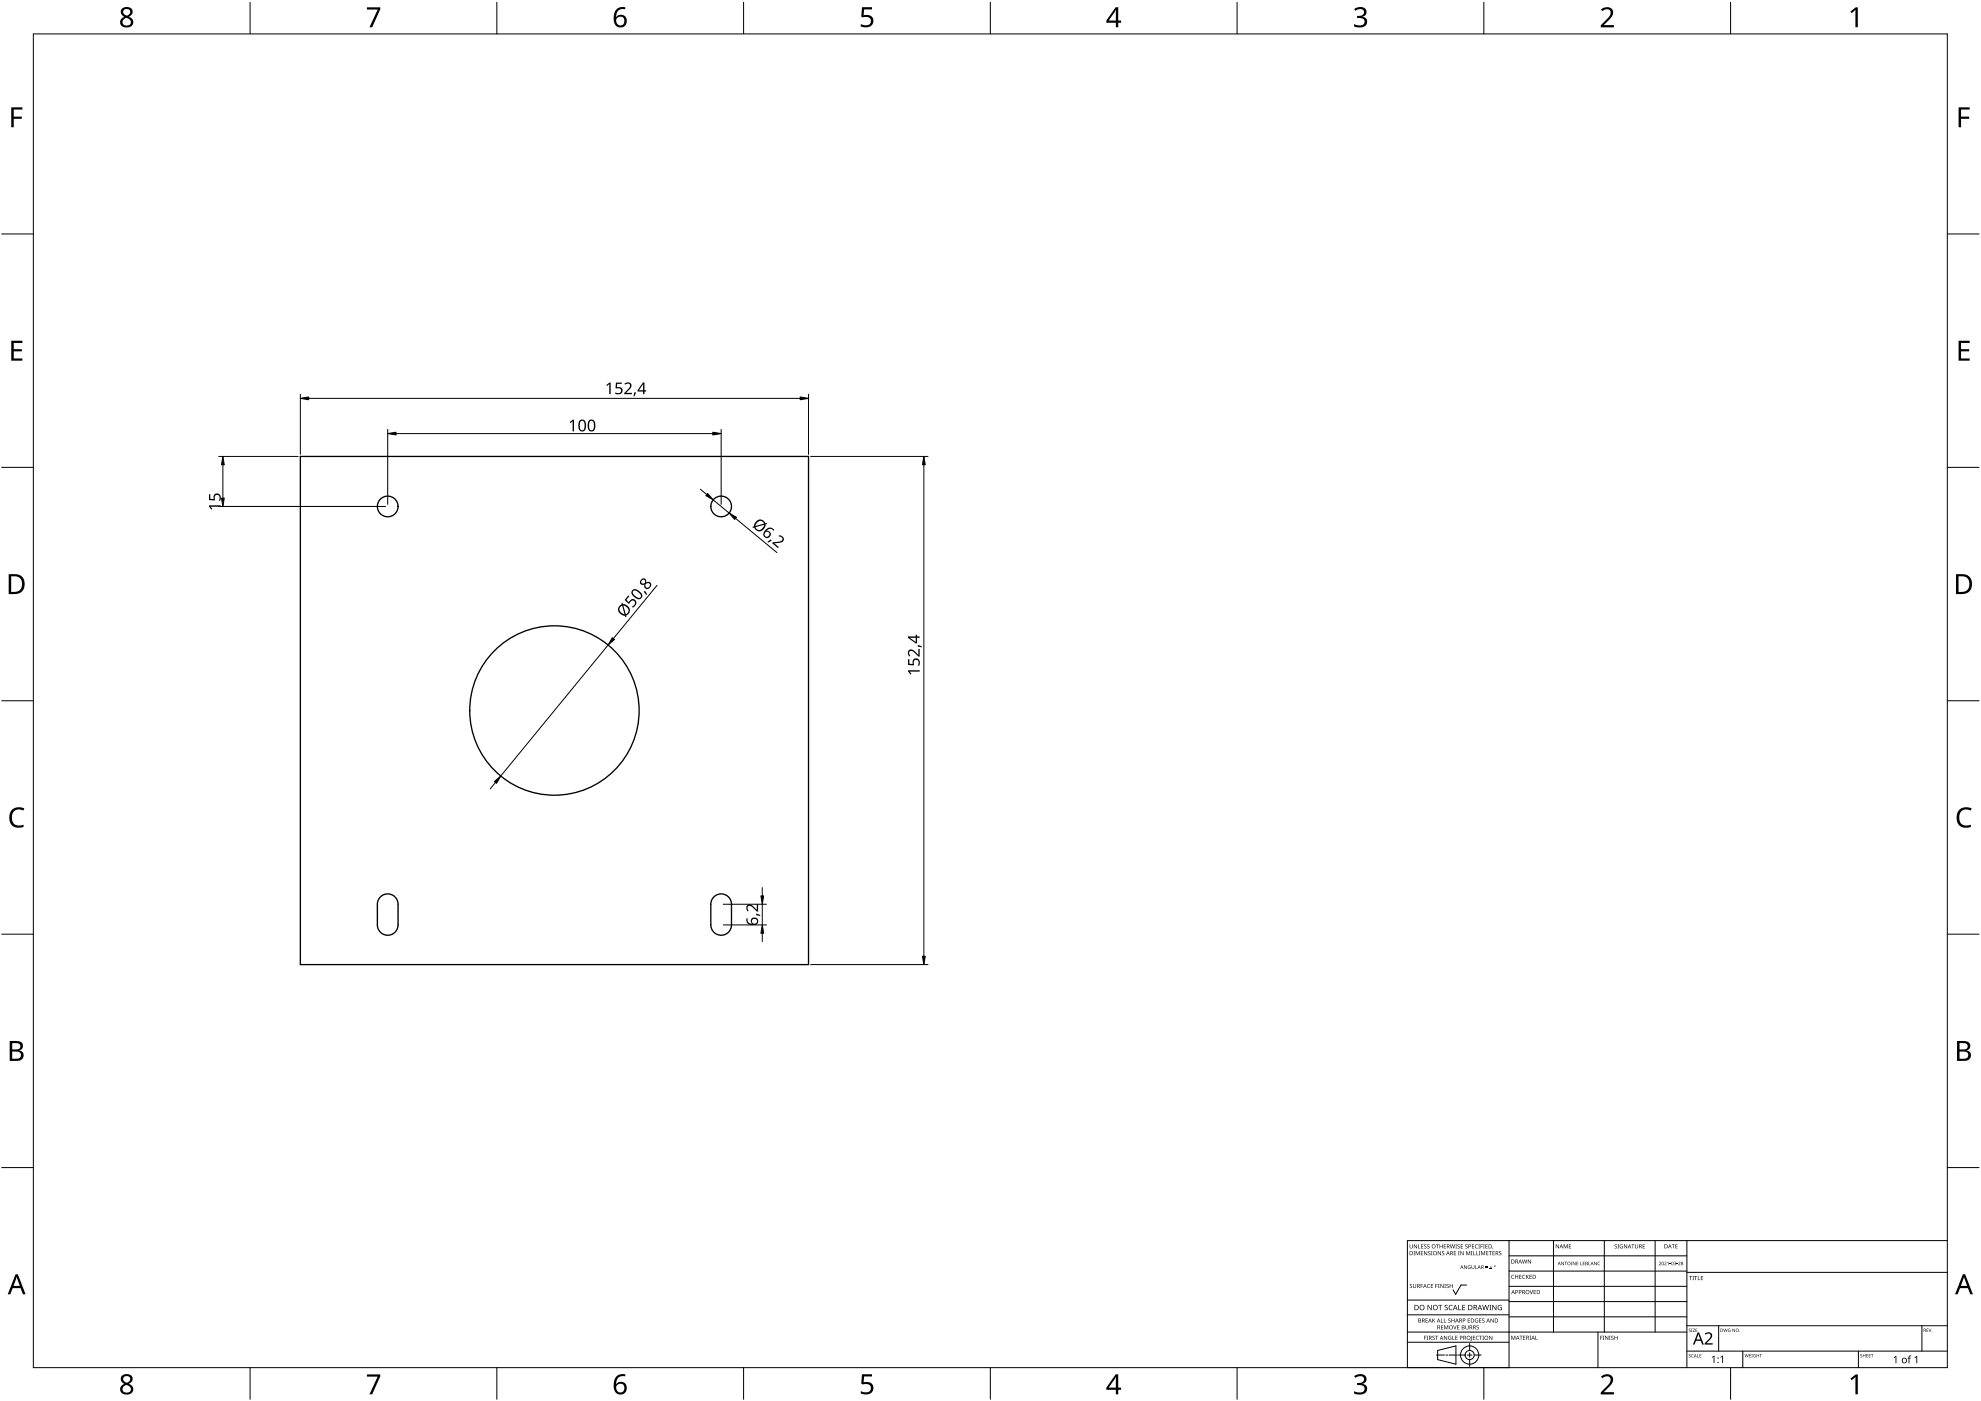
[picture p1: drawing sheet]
<svg xmlns="http://www.w3.org/2000/svg" width="594mm" height="420mm" viewBox="0 0 594 420" stroke-linecap="round" stroke-linejoin="round" font-family="sans-serif">
<g fill="none" stroke="#000" stroke-width=".4">
<path d="M90.1 136.9h152.4v152.4h-152.4zM114.3 268.8a3.1 3.1 0 0 1 3.3-.4 3.1 3.1 0 0 1 1.8 2.8v6.2a3.1 3.1 0 0 1-3.1 3.1 3.1 3.1 0 0 1-3.1-3.1v-6.2a3.1 3.1 0 0 1 1.1-2.4zM213.8 269.2a3.1 3.1 0 0 1 3.5-.9 3.1 3.1 0 0 1 2.1 2.9v6.2a3.1 3.1 0 0 1-3.1 3.1 3.1 3.1 0 0 1-3.1-3.1v-6.2v-.7z"/>
<circle cx="116.3" cy="151.9" r="3.1"/>
<circle cx="216.3" cy="151.9" r="3.1"/>
<circle cx="166.3" cy="213.1" r="25.4"/>
</g>
<g fill="none" stroke="#000" stroke-width=".3">
<path d="M452.5 372.1v38.1h-30.4v-38.1h161.9M452.5 376.6h53.4M465.9 372.1v27.4M481.1 372.1v27.4M496.4 372.1v27.4M505.9 372.1v38.1M422.1 399.5h83.8M422.1 394.3h30.4M422.1 389.9h30.4M439.8 385.4h-1.7l-1.6 2.8-.7-1.4M452.5 381.2h53.4M452.5 385.8h53.4"/>
<path d="M452.5 390.3h53.4M452.5 394.9h53.4M479.2 399.5v10.7M505.9 397.6h78.1M505.9 381.6h78.1M515.4 397.6v7.6M576.4 397.6v7.6M422.1 402.5h30.4M430.8 406.4h2.4M431.1 405l5.5-1.4v5.5l-5.5-1.4zM433.6 406.4h.5M434.6 406.4h2.4"/>
<path d="M437.3 406.4h2.1M440 406.4h1.4M440.7 402.9v2.1M440.7 405.7v1.4M440.7 407.7v2.1M442.1 406.4h2.1M505.9 405.2h78.1M522.6 405.2v5M557.3 405.2v5"/>
<circle cx="440.7" cy="406.4" r="1.37"/>
<circle cx="440.7" cy="406.4" r="2.74"/>
</g>
<g fill="#000">
<path d="M422.7 373.2h.2v.8a.32 .32 0 0 0 .3 .3 .32 .32 0 0 0 .3-.3v-.8l.2 .8a.47 .47 0 0 1-.5 .4 .47 .47 0 0 1-.5-.4zM423.9 375.2h.4v1.2h-.4zM424 373.2l.8 1 .2-1v1.2l-.9-1-.1 1zM424.5 375.2h.3l.3 1 .4-1h.3v1.2l-.2-1-.5 1-.4-1-.2 1zM425.3 373.2h.1v1.1l.6 .1h-.7zM426.1 375.2h.7l-.6 .2v.3h.5l-.5 .2v.4l.6 .1h-.7zM426.2 373.2h.7l-.6 .1v.4h.5l-.5 .1v.5l.6 .1h-.7zM427.1 373.3l.4-.1 .2 .2a.3 .3 0 0 0-.4-.1 .3 .3 0 0 0-.1 .4 .3 .3 0 0 0 .4 .1 .38 .38 0 0 1 0 .6 .38 .38 0 0 1-.6-.2 .29 .29 0 0 0 .5 .1 .29 .29 0 0 0 0-.4l-.4-.3zM427 375.2l.9 1 .1-1v1.2l-.8-1-.2 1zM428.1 373.3l.4-.1 .2 .2a.3 .3 0 0 0-.4-.1 .3 .3 0 0 0-.1 .4 .3 .3 0 0 0 .4 .1 .38 .38 0 0 1 0 .6 .38 .38 0 0 1-.6-.2 .29 .29 0 0 0 .4 .1 .29 .29 0 0 0 .1-.4l-.5-.3zM428.3 375.3l.4-.1 .2 .2a.3 .3 0 0 0-.4-.1 .3 .3 0 0 0 0 .4 .3 .3 0 0 0 .4 .1 .38 .38 0 0 1-.1 .6 .38 .38 0 0 1-.5-.2 .29 .29 0 0 0 .4 .2 .29 .29 0 0 0 0-.5l-.4-.2zM429.2 375.2h.4v1.2h-.4z"/>
<path d="M430.6 373.2h.9l-.4 .1v1.1h-.1v-1.1zM431.2 375.2l.8 1 .1-1v1.2l-.8-1-.1 1zM431.7 373.2l.2 .5h.6l.1-.5v1.2l-.1-.6h-.6l-.2 .6zM432.5 375.3l.4-.1 .2 .2a.3 .3 0 0 0-.4-.1 .3 .3 0 0 0-.1 .4 .3 .3 0 0 0 .4 .1 .38 .38 0 0 1 0 .6 .38 .38 0 0 1-.6-.2 .29 .29 0 0 0 .4 .2 .29 .29 0 0 0 .1-.5l-.5-.2zM433 373.2h.6l-.5 .1v.4h.5l-.5 .1v.5l.5 .1h-.6zM434.8 373.2l.4 1 .3-1 .5 1 .4-1-.4 1.2-.4-1-.5 1zM436 375.2h.7l-.6 .2v.3h.5l-.5 .2v.4l.6 .1h-.7zM436.5 373.2h.4v1.2h-.4zM437.3 375.2h.4v1.2h-.4zM437.1 373.3l.4-.1 .2 .2a.3 .3 0 0 0-.4-.1 .3 .3 0 0 0 0 .4 .3 .3 0 0 0 .4 .1 .38 .38 0 0 1-.1 .6 .38 .38 0 0 1-.5-.2 .29 .29 0 0 0 .4 .1 .29 .29 0 0 0 0-.4l-.4-.3zM438.1 373.2h.6l-.5 .1v.4h.5l-.5 .1v.5l.5 .1h-.6zM437.9 375.2l.9 1 .1-1v1.2l-.8-1-.2 1z"/>
<path d="M439.4 373.3l.5-.1 .2 .2a.3 .3 0 0 0-.4-.1 .3 .3 0 0 0-.1 .4 .3 .3 0 0 0 .4 .1 .38 .38 0 0 1 0 .6 .38 .38 0 0 1-.6-.2 .29 .29 0 0 0 .4 .1 .29 .29 0 0 0 0-.4l-.4-.3zM439.7 375.2h.2l.4 1 .4-1h.2v1.2l-.1-1-.6 1-.4-1-.1 1zM440.3 379.6l.7-.1-.5 .1-.2 .4 .4 .5 .2-.1v-.3l-.2-.1h.3v.5l-.8-.1zM441.1 375.2h.5v1.2h-.5zM441.8 375.2h.2v1.1l.5 .1h-.7zM441.4 373.2h.7l-.5 .1v.4h.5l-.5 .1v.5l.5 .1h-.7zM441.3 379.5l.1 .7a.28 .28 0 0 0 .3 .3 .28 .28 0 0 0 .3-.3v-.7l.1 .7a.42 .42 0 0 1-.4 .4 .42 .42 0 0 1-.4-.4zM442.7 375.2h.1v1.1l.6 .1h-.7zM442.5 373.3l.4-.1 .3 .2a.49 .49 0 0 0-.7 .4 .49 .49 0 0 0 .7 .4 .57 .57 0 0 1-.9-.1 .57 .57 0 0 1 .2-.8zM443.3 373.2h.5v1.2h-.5zM443.5 375.2h.4v1.2h-.4zM444 373.2h.7l-.5 .1v.4h.5l-.5 .2v.5h-.2z"/>
<path d="M444.2 375.2h.2l.4 1 .3-1h.3v1.2h-.2v-1l-.5 1-.4-1-.1 1zM444.8 373.2h.4v1.2h-.4zM445.5 379.8l.7 .1zM445.5 373.2h.6l-.5 .1v.4h.5l-.5 .1v.5l.5 .1h-.6zM445.7 375.2h.7l-.5 .2v.3h.4l-.4 .2v.4l.5 .1h-.7zM446.5 375.2h.9l-.4 .2v1h-.1v-1zM447.1 379.6l.1 .4h.3l-.3 .1v.3l-.1-.3h-.3l.3-.1zM447.6 374.2h.2l-.2 .4zM447.6 375.2h.7l-.6 .2v.3h.5l-.5 .2v.4l.6 .1h-.7zM449.6 375.3l.4-.1 .2 .2a.3 .3 0 0 0-.4-.1 .3 .3 0 0 0-.1 .4 .3 .3 0 0 0 .4 .1 .38 .38 0 0 1 0 .6 .38 .38 0 0 1-.6-.2 .29 .29 0 0 0 .5 .2 .29 .29 0 0 0 0-.5l-.4-.2zM456.5 377.7l.4 1.1 .2-1.1 .5 1.1 .4-1.1-.3 1.2-.5-1-.4 1zM458.2 377.7l.8 1 .1-1v1.2l-.8-1-.1 1z"/>
<path d="M466.6 373.2l.8 1 .1-1v1.2l-.8-1-.1 1zM468.2 378.4l.7 .9 .1-.9v1l-.7-.8-.1 .8zM468.9 373.2h.3l.3 1 .4-1h.2v1.2l-.1-1.1-.5 1.1-.4-1.1-.2 1.1zM469.1 378.4h.8l-.3 .1v.9l-.1-.9zM470.5 373.2h.7l-.6 .1v.4h.5l-.5 .1v.4l.6 .2h-.7zM471.1 378.4h.4v1h-.4zM471.7 378.4l.7 .9 .1-.9v1l-.7-.8-.1 .8zM472.8 378.4h.5l-.4 .1v.3h.4l-.4 .1v.4l.4 .1h-.5zM473.9 378.4l.1 .9 .5 .1h-.6zM474.7 378.4h.5l-.4 .1v.3h.4l-.4 .1v.4l.4 .1h-.5zM476.4 378.4l.1 .9 .5 .1h-.6zM478.1 378.4l.6 .9 .2-.9v1l-.7-.8-.1 .8z"/>
<path d="M479.2 378.5h.5a.41 .41 0 0 0-.5 .5 .41 .41 0 0 0 .6 .3h-.6zM484.3 373.3l.4-.1 .2 .2a.3 .3 0 0 0-.4-.1 .3 .3 0 0 0-.1 .4 .3 .3 0 0 0 .4 .1 .38 .38 0 0 1 0 .6 .38 .38 0 0 1-.6-.2 .29 .29 0 0 0 .4 .1 .29 .29 0 0 0 0-.4l-.4-.3zM485.1 373.2h.4v1.2h-.4zM485.9 373.3l.8-.1-.6 .2-.2 .4 .1 .3 .3 .2 .3-.1v-.3l-.3-.2h.4v.6a.66 .66 0 0 1-.9-.1 .66 .66 0 0 1 .1-.9zM487 373.2l.8 1 .2-1v1.2l-.9-1-.1 1zM489.2 373.2h.9l-.3 .1v1.1h-.2v-1.1zM490.3 373.2h.2v.8a.32 .32 0 0 0 .3 .3 .32 .32 0 0 0 .3-.3v-.8l.2 .8a.47 .47 0 0 1-.5 .4 .47 .47 0 0 1-.5-.4zM492.6 373.2h.7l-.5 .1v.4h.5l-.5 .1v.5l.5 .1h-.7zM497.5 378.5a.37 .37 0 0 1 .6 0 .37 .37 0 0 1-.3 .6l-.2 .2 .5 .1h-.6l.2-.3a.28 .28 0 0 0 .3-.4 .28 .28 0 0 0-.5-.1zM499.1 378.5a.37 .37 0 0 1 .6 0 .37 .37 0 0 1-.2 .6l-.2 .2 .5 .1h-.7l.3-.3a.28 .28 0 0 0 .2-.4 .28 .28 0 0 0-.4-.1zM500 378.6l.4-.2v1l-.2-.9zM500.7 379l.4 .1z"/>
<path d="M501.3 373.2h.9l-.3 .1v1.1h-.2v-1.1zM502 378.5a.32 .32 0 0 1 .5-.1 .32 .32 0 0 1-.1 .5 .33 .33 0 0 1 .1 .6 .33 .33 0 0 1-.5-.2 .26 .26 0 0 0 .4 .1 .26 .26 0 0 0-.1-.4l-.1-.2h.2l.1-.2zM502.8 379l.4 .1zM502.4 373.2h.7l-.5 .1v.4h.5l-.5 .1v.4l.5 .2h-.7zM503.3 378.5a.37 .37 0 0 1 .6 0 .37 .37 0 0 1-.2 .6l-.3 .2 .6 .1h-.7l.2-.3a.28 .28 0 0 0 .3-.4 .28 .28 0 0 0-.4-.1zM422.8 385.2l.4-.2 .2 .2a.3 .3 0 0 0-.4 0 .3 .3 0 0 0-.1 .4 .3 .3 0 0 0 .4 .1 .38 .38 0 0 1 0 .6 .38 .38 0 0 1-.6-.2 .29 .29 0 0 0 .5 .1 .29 .29 0 0 0 0-.4l-.4-.3zM423.7 385.1h.2v.7a.32 .32 0 0 0 .3 .4 .32 .32 0 0 0 .3-.4v-.7l.2 .7a.47 .47 0 0 1-.5 .5 .47 .47 0 0 1-.5-.5zM426.1 385.1h.6l-.5 .1v.4h.5l-.5 .2v.5h-.1zM427.5 395.4h.7l-.5 .2v.3h.5l-.5 .2v.4l.5 .1h-.7zM428.1 385.2l.4-.2 .3 .2a.49 .49 0 0 0-.7 .5 .49 .49 0 0 0 .7 .4 .57 .57 0 0 1-.8-.1 .57 .57 0 0 1 .1-.8zM428.1 391.3h.2l.9 1.3v-1.3h.2v1.6h-.3l-.8-1.3v1.3h-.2zM429.1 385.1h.7l-.6 .1v.4h.5l-.5 .1v.4l.6 .2h-.7z"/>
<path d="M429.5 395.4l.2 .6 .7-.6-.5 .6 .5 .6-.6-.5-.3 .5zM430.5 385.1h.7l-.6 .1v.4h.5l-.5 .2v.5h-.1zM431.3 385.1h.4v1.2h-.4zM431.3 391.3h1.2v.2h-.5v1.4h-.2v-1.4h-.5zM432.1 395.4h.2v1.1l.5 .1h-.7zM432.1 397.5h.7l-.5 .1v.4h.5l-.5 .1v.4l.5 .2h-.7zM431.9 385.1l.9 1 .1-1v1.2l-.8-1-.2 1zM433 395.4h.2v1.1l.5 .1h-.7zM433.1 385.1h.5v1.2h-.5zM433.1 397.5h.2l.4 1 .4-1h.2v1.2l-.1-1.1-.6 1.1-.4-1.1-.1 1.1zM433.3 391.5l.6-.2 .3 .1-.1 .2a.37 .37 0 0 0-.5-.2 .37 .37 0 0 0-.1 .5 .37 .37 0 0 0 .4 .2 .52 .52 0 0 1 .2 .8 .52 .52 0 0 1-.8 0v-.2a.4 .4 0 0 0 .6 .1 .4 .4 0 0 0 .1-.5 .4 .4 0 0 0-.5-.2zM433.8 385.2l.4-.2 .2 .2a.3 .3 0 0 0-.4 0 .3 .3 0 0 0-.1 .4 .3 .3 0 0 0 .4 .1 .38 .38 0 0 1 0 .6 .38 .38 0 0 1-.6-.2 .29 .29 0 0 0 .5 .1 .29 .29 0 0 0 0-.4l-.4-.3z"/>
<path d="M434.3 395.5l.5-.1 .2 .2a.3 .3 0 0 0-.4-.1 .3 .3 0 0 0-.1 .4 .3 .3 0 0 0 .4 .1 .38 .38 0 0 1-.1 .6 .38 .38 0 0 1-.5-.2 .29 .29 0 0 0 .4 .2 .29 .29 0 0 0 0-.5l-.4-.2zM434.6 391.5l.6-.2 .4 .1v.2a.63 .63 0 0 0-1 .6 .63 .63 0 0 0 1 .5 .75 .75 0 0 1-1.1-.1 .75 .75 0 0 1 .1-1.1zM434.7 385.1l.2 .5h.6l.2-.5v1.2l-.2-.6h-.6l-.2 .6zM435.8 397.5l.5 1 .5-1-.4 1.2zM435.3 395.4l.1 .5h.7l.1-.5v1.2l-.1-.5h-.7l-.1 .5zM437.3 391.3h.2v1.4h.7v.2h-.9zM437 397.5h.7l-.6 .1v.4h.5l-.5 .1v.4l.6 .2h-.7zM438.5 391.3h.9v.2h-.7v.5h.6v.2h-.6v.5h.7v.2h-.9zM439 379.5l.8 .9 .1-.9v1.1l-.7-1-.2 1zM439.5 397.5h.1v.8a.32 .32 0 0 0 .3 .3 .32 .32 0 0 0 .3-.3v-.8l.2 .8a.47 .47 0 0 1-.5 .4 .47 .47 0 0 1-.4-.4zM440.2 395.4h.6l-.5 .2v.3h.5l-.5 .2v.4l.5 .1h-.6zM442.4 379.5l.2 .9 .4 .2h-.6z"/>
<path d="M442.4 395.6l.9-.1-.7 .1-.2 .4 .2 .4 .3 .1h.2v-.4l-.2-.1h.4v.6a.66 .66 0 0 1-.9-.1 .66 .66 0 0 1 0-.9zM442.8 397.6l.4-.1 .2 .2a.3 .3 0 0 0-.4-.1 .3 .3 0 0 0 0 .4 .3 .3 0 0 0 .4 .1 .38 .38 0 0 1-.1 .6 .38 .38 0 0 1-.5-.2 .29 .29 0 0 0 .4 .1 .29 .29 0 0 0 0-.4l-.4-.3zM443.6 395.4h.7l-.6 .2v.3h.5l-.5 .2v.4l.6 .1h-.7zM444.5 395.5l.4-.1 .2 .2a.3 .3 0 0 0-.4-.1 .3 .3 0 0 0 0 .4 .3 .3 0 0 0 .3 .1 .38 .38 0 0 1 0 .6 .38 .38 0 0 1-.6-.2 .29 .29 0 0 0 .5 .2 .29 .29 0 0 0 0-.5l-.4-.2zM445.5 380.1l.7 .1zM444.5 391.3h.2l.3 1.4 .4-1.4h.2l.4 1.4 .3-1.4h.2l-.4 1.6h-.2l-.4-1.3-.4 1.3h-.2zM446.8 380.4l.7 .2zM446.6 391.3h.6l-.2 .2v1.3l.2 .1h-.6l.2-.1v-1.3zM447 395.4l.8 1 .2-1v1.2l-.9-1-.1 1zM447.5 391.3h.2l.9 1.3v-1.3h.2v1.6h-.3l-.8-1.3v1.3h-.2zM449.3 391.5l.8-.2 .3 .1-.1 .2a.65 .65 0 0 0-1 .5 .65 .65 0 0 0 .9 .6v-.4h-.3v-.2h.5v.8a.86 .86 0 0 1-1.1-.2 .86 .86 0 0 1 0-1.2zM453.4 382.5l.4-.2 .3 .2a.49 .49 0 0 0-.7 .4 .49 .49 0 0 0 .7 .5 .57 .57 0 0 1-.8-.1 .57 .57 0 0 1 .1-.8z"/>
<path d="M454.4 382.3l.1 .5h.6l.2-.5v1.2l-.2-.5h-.6l-.1 .5zM455.6 382.3h.7l-.5 .2v.3h.5l-.5 .2v.4l.5 .1h-.7zM456.7 382.5l.4-.2 .3 .2a.49 .49 0 0 0-.7 .4 .49 .49 0 0 0 .7 .5 .57 .57 0 0 1-.9-.1 .57 .57 0 0 1 .2-.8zM457.6 382.3l.2 .6 .7-.6-.5 .5 .5 .7-.6-.5-.3 .5zM458.7 386.9l.6 1 .5-1-.5 1.2zM458.7 382.3h.7l-.6 .2v.3h.5l-.5 .2v.4l.6 .1h-.7zM459.9 386.9h.7l-.5 .1v.4h.5l-.5 .1v.5l.5 .1h-.7zM506.5 398.6l.5-.1-.4 .2 .2 .2a.31 .31 0 0 1 .2 .5 .31 .31 0 0 1-.6-.1 .23 .23 0 0 0 .4 .1 .23 .23 0 0 0 0-.4l-.3-.2zM506.6 382.7h.9l-.4 .1v1.1h-.2v-1.1zM507.2 398.5h.3v.9h-.3zM507.6 382.7h.4v1.2h-.4zM507.6 398.5h.7l-.5 .8 .5 .1h-.7l.5-.8z"/>
<path d="M508.1 382.7h.9l-.4 .1v1.1h-.1v-1.1zM508.5 398.5h.5l-.4 .1v.3h.4l-.4 .1v.3l.4 .1h-.5zM509.2 382.7h.1v1.1l.6 .1h-.7zM510.1 382.7h.6l-.5 .1v.4h.5l-.5 .1v.5l.5 .1h-.6zM516.8 398.5l.3 .8 .3-.8 .3 .8 .3-.8-.2 .9-.4-.8-.3 .8zM518.3 398.6l.6-.1-.5 .1-.1 .4 .3 .4 .2-.1v-.3l-.2-.1h.4v.5l-.8-.1zM519.5 398.5l.7 .8 .1-.8v.9l-.7-.8-.1 .8zM577.7 398.5h.6l-.4 .1v.3h.4l-.4 .1v.3l.4 .1h-.6zM578.4 398.5l.4 .8 .4-.8-.4 .9zM427.1 400.6h.7l-.6 .1v.5h.5l-.5 .1v.5h-.1zM427.9 400.6h.4v1.2h-.4zM429.6 400.7l.4-.1 .2 .2a.3 .3 0 0 0-.4-.1 .3 .3 0 0 0-.1 .4 .3 .3 0 0 0 .4 .1 .38 .38 0 0 1 0 .6 .38 .38 0 0 1-.6-.2 .29 .29 0 0 0 .5 .2 .29 .29 0 0 0 0-.5l-.4-.2z"/>
<path d="M430.4 400.6h.9l-.4 .1v1.1h-.1v-1.1zM433 400.6l.8 1 .2-1v1.2l-.9-1-.1 1zM434.4 400.8l.8-.1-.6 .1-.2 .4 .1 .4 .4 .1h.2v-.4l-.3-.1h.4v.6a.66 .66 0 0 1-.8-.2 .66 .66 0 0 1 0-.8zM435.5 400.6h.2v1.1l.5 .1h-.7zM436.4 400.6h.7l-.5 .1v.4h.5l-.5 .2v.4l.5 .1h-.7zM441.2 400.6h.2v1.3l-.4 .2 .2-.2zM441.7 400.6h.7l-.5 .1v.4h.4l-.4 .2v.4l.5 .1h-.7zM442.7 400.8l.5-.2 .2 .2a.49 .49 0 0 0-.7 .4 .49 .49 0 0 0 .8 .5 .57 .57 0 0 1-.9-.1 .57 .57 0 0 1 .1-.8zM443.6 400.6h.9l-.4 .1v1.1h-.2v-1.1zM444.6 400.6h.4v1.2h-.4zM446.6 400.6l.8 1 .1-1v1.2l-.8-1-.1 1zM453.2 400.6h.2l.4 1 .4-1h.2v1.2h-.1v-1.1l-.5 1.1-.4-1.1-.2 1.1z"/>
<path d="M455.7 400.6h.9l-.4 .1v1.1h-.1v-1.1zM456.8 400.6h.7l-.6 .1v.4h.5l-.5 .1v.5l.6 .1h-.7zM458.7 400.6h.4v1.2h-.4zM460.5 400.6h.1v1.1l.5 .1h-.6zM479.9 400.6h.7l-.6 .1v.5h.5l-.5 .1v.5h-.1zM480.7 400.6h.4v1.2h-.4zM481.3 400.6l.9 1 .1-1v1.2l-.8-1-.2 1zM482.5 400.6h.5v1.2h-.5zM483.2 400.7l.4-.1 .2 .2a.3 .3 0 0 0-.4-.1 .3 .3 0 0 0-.1 .4 .3 .3 0 0 0 .4 .1 .38 .38 0 0 1 0 .6 .38 .38 0 0 1-.6-.2 .29 .29 0 0 0 .5 .2 .29 .29 0 0 0 0-.5l-.4-.2zM484.1 400.6l.2 .5h.6l.2-.5v1.2l-.2-.5h-.6l-.2 .5zM506.5 406.2l.5-.1-.4 .2 .2 .2a.31 .31 0 0 1 .2 .5 .31 .31 0 0 1-.6-.1 .23 .23 0 0 0 .4 .1 .23 .23 0 0 0 0-.3l-.3-.2zM507.3 406.2h.5a.39 .39 0 0 0-.5 .4 .39 .39 0 0 0 .6 .3h-.6z"/>
<path d="M509 406.1l.1 .9 .4 .1h-.5zM509.7 406.1h.5l-.4 .1v.3h.4l-.4 .1v.4l.4 .1h-.5zM511.2 400a1.26 1.26 0 0 1 2.1-.1 1.26 1.26 0 0 1-.6 2l-.9 .9h1.8v.4h-2.4v-.3l1.4-1.5a.84 .84 0 0 0 .2-1.3 .84 .84 0 0 0-1.3 .2zM513.3 407l.9-.4v2.2h-.3v-1.9l-.4 .3zM515.9 407l.8-.4v2.2h-.2v-1.9l-.4 .3zM523.2 406.1l.3 .8 .2-.8 .4 .8 .3-.8-.2 1-.4-.9-.4 .9zM524.6 406.1h.5l-.4 .1v.3h.4l-.4 .1v.4l.4 .1h-.5zM525.2 406.1h.4v1h-.4zM525.9 406.2l.6-.1-.5 .1-.1 .4 .3 .4h.2v-.3l-.2-.1h.3v.4l-.7-.1zM526.8 406.1l.1 .4h.5l.1-.4v1l-.1-.5h-.5l-.1 .5zM527.7 406.1h.7l-.3 .1v.9l-.1-.9zM557.9 406.2l.5-.1-.4 .2 .2 .2a.31 .31 0 0 1 .2 .5 .31 .31 0 0 1-.5-.1 .23 .23 0 0 0 .3 .1 .23 .23 0 0 0 0-.3l-.3-.2z"/>
<path d="M558.7 406.1l.1 .4h.5l.1-.4v1l-.1-.5h-.5l-.1 .5zM559.7 406.1h.5l-.4 .1v.3h.4l-.4 .1v.4l.4 .1h-.5zM560.4 406.1h.6l-.4 .1v.3h.3l-.3 .1v.4l.4 .1h-.6zM561.1 406.1h.7l-.3 .1v.9l-.1-.9zM567.9 407.1l.8-.4v2.1h-.3l.1-1.9-.5 .4zM572.5 406.6l.7-.1-.6 .4v.3h.4v.2h-.4v1.4h-.2v-1.4h-.3zM574.1 407.1l.9-.4v2.1h-.3v-1.9l-.4 .4z"/>
<path d="M422.7 375.2l.9 .3 .1 .5-.3 .3-.7 .1zM422.9 375.4v.9h.4l.2-.7z"/>
<path d="M429.3 373.8a.61 .61 0 0 1 1.2 0 .61 .61 0 0 1-1.2 0zM429.5 373.8a.45 .45 0 0 0 .9 0 .45 .45 0 0 0-.9 0z"/>
<path d="M429.7 375.8a.61 .61 0 0 1 1.2 0 .61 .61 0 0 1-1.2 0zM429.9 375.8a.45 .45 0 0 0 .9 0 .45 .45 0 0 0-.9 0z"/>
<path d="M433.9 373.2h.3a.35 .35 0 0 1 .5 .2 .35 .35 0 0 1-.3 .4l.4 .6-.5-.5h-.2l-.2 .5zM434.1 373.3v.5h.1a.23 .23 0 0 0 .3-.3 .23 .23 0 0 0-.3-.2z"/>
<path d="M434.1 375.2l.7 1.2-.3-.3h-.5l-.3 .3zM434.2 375.4l-.2 .5h.4z"/>
<path d="M434.9 375.2h.4a.35 .35 0 0 1 .4 .3 .35 .35 0 0 1-.2 .4l.3 .5-.5-.5h-.2l-.2 .5zM435.1 375.4v.4h.2a.23 .23 0 0 0 .2-.2 .23 .23 0 0 0-.3-.2z"/>
<path d="M440.4 373.2h.3a.41 .41 0 0 1 .5 .5 .41 .41 0 0 1-.7 .2l-.1 .5zM440.5 373.3v.5a.29 .29 0 0 0 .5-.3 .29 .29 0 0 0-.5-.2z"/>
<path d="M446.4 373.2l.9 .2 .1 .5-.3 .4-.7 .1zM446.6 373.3v1l.4-.1 .2-.7z"/>
<path d="M448 379.7a.25 .25 0 0 1 .5 0 .25 .25 0 0 1-.5 0zM448.1 379.7a.15 .15 0 0 0 .3 0 .15 .15 0 0 0-.3 0z"/>
<path d="M448.5 375.2h.4a.35 .35 0 0 1 .4 .3 .35 .35 0 0 1-.2 .4l.3 .5-.5-.5h-.2l-.2 .5zM448.7 375.4v.4h.2a.23 .23 0 0 0 .3-.2 .23 .23 0 0 0-.3-.2z"/>
<path d="M453.2 377.7l.9 .3 .1 .5-.3 .4h-.7zM453.4 377.9v.9h.4l.2-.7z"/>
<path d="M454.5 377.7h.3a.35 .35 0 0 1 .4 .3 .35 .35 0 0 1-.2 .4l.3 .5-.5-.5h-.2l-.1 .5zM454.6 377.9v.4h.2a.23 .23 0 0 0 .3-.2 .23 .23 0 0 0-.3-.2z"/>
<path d="M455.8 377.7l.6 1.2-.3-.3h-.5l-.3 .3zM455.9 377.9l-.2 .5h.4z"/>
<path d="M467.5 378.4l.5 1-.2-.3h-.4l-.3 .3zM467.6 378.5l-.2 .5h.4z"/>
<path d="M468.2 373.2l.6 1.2-.3-.4h-.5l-.3 .4zM468.2 373.3l-.2 .6h.4z"/>
<path d="M469.9 378.9a.55 .55 0 0 1 1.1 0 .55 .55 0 0 1-1.1 0zM470.2 378.9a.38 .38 0 0 0 .7 0 .38 .38 0 0 0-.7 0z"/>
<path d="M475.5 378.4h.3a.26 .26 0 0 1 .3 .1 .26 .26 0 0 1-.2 .4 .28 .28 0 0 1 .3 .3 .28 .28 0 0 1-.4 .2h-.3zM475.6 378.9v.4l.4-.1v-.2zM475.6 378.5v.3h.4l-.1-.2z"/>
<path d="M477.4 378.4l.5 1-.2-.3h-.4l-.3 .3zM477.5 378.5l-.2 .5h.3z"/>
<path d="M488.6 373.2l.6 1.2-.3-.4h-.5l-.3 .4zM488.7 373.3l-.2 .6h.4z"/>
<path d="M491.6 373.2h.3a.35 .35 0 0 1 .4 .2 .35 .35 0 0 1-.2 .4l.3 .6-.4-.5h-.3l-.1 .5zM491.7 373.3v.5h.2a.23 .23 0 0 0 .3-.3 .23 .23 0 0 0-.3-.2z"/>
<path d="M498.4 378.5l.3-.1 .2 .2-.2 .8-.4-.2zM498.5 378.6l-.1 .5a.24 .24 0 0 0 .4 .2 .24 .24 0 0 0 0-.4l-.1-.3z"/>
<path d="M499.1 373.2l.9 .2 .1 .5-.2 .4-.8 .1zM499.3 373.3v.9h.4l.2-.7z"/>
<path d="M500.7 373.2l.6 1.2-.3-.4h-.5l-.3 .4zM500.8 373.3l-.2 .6h.4z"/>
<path d="M501.3 378.5l.3-.1 .2 .2-.2 .8-.4-.2zM501.4 378.6l-.1 .5a.24 .24 0 0 0 .4 .2 .24 .24 0 0 0 0-.4v-.3z"/>
<path d="M504.2 378.5a.29 .29 0 0 1 .4-.1 .29 .29 0 0 1-.1 .5 .29 .29 0 0 1 .2 .4 .29 .29 0 0 1-.5 0 .29 .29 0 0 1 .1-.4zM504.2 379.2a.2 .2 0 0 0 .4 0 .2 .2 0 0 0-.4 0zM504.3 378.7a.17 .17 0 0 0 .3 0 .17 .17 0 0 0-.3 0z"/>
<path d="M425 385.1h.3a.35 .35 0 0 1 .5 .2 .35 .35 0 0 1-.3 .4l.4 .6-.5-.5h-.3l-.1 .5zM425.1 385.2v.4h.2a.23 .23 0 0 0 .3-.2 .23 .23 0 0 0-.3-.2z"/>
<path d="M425.3 395.4h.4a.31 .31 0 0 1 .4 .2 .31 .31 0 0 1-.2 .4 .33 .33 0 0 1 .3 .4 .33 .33 0 0 1-.4 .2h-.5zM425.5 396.1v.4h.2a.23 .23 0 0 0 .3-.2 .23 .23 0 0 0-.3-.2zM425.5 395.6v.3h.5l-.1-.3z"/>
<path d="M424.2 391.3h.5a.79 .79 0 0 1 .8 .9 .79 .79 0 0 1-.9 .7h-.4zM424.4 391.5v1.2h.5l.3-.4v-.5z"/>
<path d="M426.4 395.4h.4a.35 .35 0 0 1 .4 .3 .35 .35 0 0 1-.2 .4l.3 .5-.5-.5h-.2l-.2 .5zM426.6 395.6v.4h.2a.23 .23 0 0 0 .3-.2 .23 .23 0 0 0-.3-.2z"/>
<path d="M425.6 392.1a.8 .8 0 0 1 1.6 0 .8 .8 0 0 1-1.6 0zM425.9 392.1a.6 .6 0 0 0 1.2 0 .6 .6 0 0 0-1.2 0z"/>
<path d="M427.2 385.1l.7 1.2-.3-.4h-.5l-.3 .4zM427.3 385.2l-.2 .6h.4z"/>
<path d="M428.8 395.4l.6 1.2-.3-.3h-.5l-.3 .3zM428.8 395.6l-.2 .5h.4z"/>
<path d="M429.6 392.1a.8 .8 0 0 1 1.6 0 .8 .8 0 0 1-1.6 0zM429.9 392.1a.6 .6 0 0 0 1.2 0 .6 .6 0 0 0-1.2 0z"/>
<path d="M431.1 397.5h.3a.35 .35 0 0 1 .4 .2 .35 .35 0 0 1-.2 .4l.4 .6-.5-.5h-.3l-.1 .5zM431.2 397.6v.5h.2a.23 .23 0 0 0 .3-.3 .23 .23 0 0 0-.3-.2z"/>
<path d="M431.3 395.4l.7 1.2-.3-.3h-.5l-.3 .3zM431.4 395.6l-.2 .5h.4z"/>
<path d="M434.5 398.1a.61 .61 0 0 1 1.2 0 .61 .61 0 0 1-1.2 0zM434.7 398.1a.45 .45 0 0 0 .9 0 .45 .45 0 0 0-.9 0z"/>
<path d="M436.3 391.3h.2l.6 1.6h-.2l-.2-.5h-.6l-.2 .5h-.2zM436.4 391.5l-.2 .8h.5z"/>
<path d="M436.8 395.4l.7 1.2-.3-.3h-.5l-.3 .3zM436.9 395.6l-.2 .5h.4z"/>
<path d="M437.6 395.4h.4a.35 .35 0 0 1 .4 .3 .35 .35 0 0 1-.2 .4l.3 .5-.5-.5h-.2l-.2 .5zM437.8 395.6v.4h.2a.23 .23 0 0 0 .2-.2 .23 .23 0 0 0-.2-.2z"/>
<path d="M438.4 397.5h.3a.31 .31 0 0 1 .5 .1 .31 .31 0 0 1-.3 .4 .33 .33 0 0 1 .3 .4 .33 .33 0 0 1-.4 .3h-.4zM438.5 398.1v.5h.3a.23 .23 0 0 0 .3-.3 .23 .23 0 0 0-.3-.2zM438.5 397.6v.4l.5-.1-.1-.3z"/>
<path d="M438.3 379.5l.6 1.1-.3-.4h-.4l-.3 .4zM438.4 379.6l-.2 .5h.4z"/>
<path d="M438.7 395.4h.3a.41 .41 0 0 1 .5 .5 .41 .41 0 0 1-.7 .3l-.1 .4zM438.8 395.6v.4a.29 .29 0 0 0 .5-.2 .29 .29 0 0 0-.5-.2z"/>
<path d="M440.7 397.5h.4a.35 .35 0 0 1 .4 .2 .35 .35 0 0 1-.2 .4l.3 .6-.5-.5h-.2l-.2 .5zM440.9 397.6v.5h.2a.23 .23 0 0 0 .2-.3 .23 .23 0 0 0-.3-.2z"/>
<path d="M440.3 391.3h.5a.79 .79 0 0 1 .8 .9 .79 .79 0 0 1-.9 .7h-.4zM440.5 391.5v1.2h.6l.2-.4v-.5z"/>
<path d="M441.8 397.5h.3a.35 .35 0 0 1 .4 .2 .35 .35 0 0 1-.2 .4l.3 .6-.4-.5h-.3l-.1 .5zM441.9 397.6v.5h.2a.23 .23 0 0 0 .3-.3 .23 .23 0 0 0-.3-.2z"/>
<path d="M441.1 395.4l.9 .3 .1 .5-.3 .3-.7 .1zM441.3 395.6v.9h.4l.2-.7z"/>
<path d="M441.9 391.3h.4a.45 .45 0 0 1 .6 .3 .45 .45 0 0 1-.3 .6l.4 .7h-.2l-.4-.6h-.3v.6h-.2zM442.1 391.5v.6h.2a.3 .3 0 0 0 .4-.3 .3 .3 0 0 0-.4-.3z"/>
<path d="M443.5 379.5l.6 1.1-.3-.4h-.5l-.2 .4zM443.6 379.6l-.2 .5h.3z"/>
<path d="M443.7 391.3h.2l.6 1.6h-.2l-.2-.5h-.6l-.2 .5h-.2zM443.8 391.5l-.3 .8h.5z"/>
<path d="M444.2 379.5h.3a.31 .31 0 0 1 .4 .2 .31 .31 0 0 1-.2 .4l.3 .5-.4-.5h-.3l-.1 .5zM444.3 379.6v.4l.4-.1v-.3z"/>
<path d="M446.2 395.4l.6 1.2-.3-.3h-.5l-.3 .3zM446.3 395.6l-.2 .5h.4z"/>
<path d="M448.3 395.4l.9 .3v.5l-.2 .3-.7 .1zM448.4 395.6v.9h.5l.1-.7z"/>
<path d="M453.7 386.9l.6 1.2-.3-.4h-.5l-.3 .4zM453.8 387l-.2 .6h.3z"/>
<path d="M454.5 386.9h.3a.41 .41 0 0 1 .4 .5 .41 .41 0 0 1-.6 .2l-.1 .5zM454.6 387v.5a.29 .29 0 0 0 .5-.2 .29 .29 0 0 0-.5-.3z"/>
<path d="M455.5 386.9h.3a.41 .41 0 0 1 .5 .5 .41 .41 0 0 1-.7 .2l-.1 .5zM455.6 387v.5a.29 .29 0 0 0 .5-.2 .29 .29 0 0 0-.5-.3z"/>
<path d="M456.5 386.9h.4a.35 .35 0 0 1 .4 .2 .35 .35 0 0 1-.2 .5l.3 .5-.5-.5h-.2l-.2 .5zM456.7 387v.5h.2a.23 .23 0 0 0 .2-.3 .23 .23 0 0 0-.3-.2z"/>
<path d="M457.4 387.5a.61 .61 0 0 1 1.2 0 .61 .61 0 0 1-1.2 0zM457.7 387.5a.45 .45 0 0 0 .9 0 .45 .45 0 0 0-.9 0z"/>
<path d="M459.6 382.3l.9 .3 .1 .5-.2 .3-.8 .1zM459.8 382.4v1h.4l.2-.7z"/>
<path d="M460.9 386.9l.9 .2v.5l-.2 .4-.7 .1zM461 387v1l.5-.1 .1-.7z"/>
<path d="M515.9 398.5l.7 .2-.1 .7h-.6zM516.1 398.6v.7h.3l.2-.5z"/>
<path d="M520.5 399a.49 .49 0 0 1 .9 0 .49 .49 0 0 1-.9 0zM520.7 399a.36 .36 0 0 0 .7 0 .36 .36 0 0 0-.7 0z"/>
<path d="M576.9 398.5h.3a.28 .28 0 0 1 .3 .2 .28 .28 0 0 1-.2 .3l.3 .4-.4-.4h-.2l-.1 .4zM577 398.6v.3h.4l-.1-.3z"/>
<path d="M428.5 400.6h.4a.35 .35 0 0 1 .4 .2 .35 .35 0 0 1-.2 .5l.3 .5-.5-.5h-.2l-.2 .5zM428.7 400.7v.5h.2a.23 .23 0 0 0 .3-.2 .23 .23 0 0 0-.3-.3z"/>
<path d="M432.2 400.6l.6 1.2-.3-.4h-.4l-.3 .4zM432.3 400.8l-.2 .5h.4z"/>
<path d="M437.8 400.6h.3a.41 .41 0 0 1 .5 .5 .41 .41 0 0 1-.6 .2l-.2 .5zM438 400.7v.5a.29 .29 0 0 0 .4-.2 .29 .29 0 0 0-.4-.3z"/>
<path d="M438.8 400.6h.4a.35 .35 0 0 1 .4 .2 .35 .35 0 0 1-.2 .5l.3 .5-.5-.5h-.2l-.2 .5zM439 400.7v.5h.2a.23 .23 0 0 0 .3-.2 .23 .23 0 0 0-.3-.3z"/>
<path d="M439.8 401.2a.61 .61 0 0 1 1.2 0 .61 .61 0 0 1-1.2 0zM440 401.2a.45 .45 0 0 0 .9 0 .45 .45 0 0 0-.9 0z"/>
<path d="M445.1 401.2a.61 .61 0 0 1 1.2 0 .61 .61 0 0 1-1.2 0zM445.3 401.2a.45 .45 0 0 0 .9 0 .45 .45 0 0 0-.9 0z"/>
<path d="M455.1 400.6l.6 1.2-.3-.4h-.5l-.3 .4zM455.1 400.7l-.2 .6h.4z"/>
<path d="M457.7 400.6h.4a.35 .35 0 0 1 .4 .2 .35 .35 0 0 1-.2 .5l.3 .5-.5-.5h-.2l-.2 .5zM457.9 400.7v.5h.2a.23 .23 0 0 0 .3-.3 .23 .23 0 0 0-.3-.2z"/>
<path d="M459.7 400.6l.6 1.2-.3-.4h-.5l-.3 .4zM459.7 400.7l-.1 .6h.3z"/>
<path d="M508.3 406.1l.5 1-.2-.3h-.4l-.2 .3zM508.4 406.2l-.2 .5h.3z"/>
<path d="M509.1 399.6h.4l1.5 3.6h-.5l-.5-1.1h-1.4l-.4 1.1h-.5zM509.3 400.1l-.6 1.6h1.2z"/>
<path d="M570.2 408a.85 .85 0 0 1 1.7 0 .85 .85 0 0 1-1.7 0zM570.8 407.5a.58 .58 0 0 0-.2 .9 .58 .58 0 0 0 .9-.1l-.1-.8z"/>
<circle cx="521.7" cy="399.4" r=".09"/>
<circle cx="579.4" cy="399.4" r=".09"/>
<circle cx="515.2" cy="408.6" r=".2"/>
<circle cx="515.2" cy="407.3" r=".2"/>
</g>
<path d="M10 10.2h574v400h-574z" fill="none" stroke="#000" stroke-width=".3"/>
<g fill="none" stroke="#000" stroke-width=".3">
<path d="M75 .7v9.5M149 .7v9.5M223 .7v9.5M297 .7v9.5M371 .7v9.5M445 .7v9.5M519 .7v9.5M.5 70.2h9.5M584 70.2h9.5M.5 140.2h9.5M584 140.2h9.5M.5 210.2h9.5"/>
<path d="M584 210.2h9.5M.5 280.2h9.5M584 280.2h9.5M.5 350.2h9.5M584 350.2h9.5M75 410.2v9.5M149 410.2v9.5M223 410.2v9.5M297 410.2v9.5M371 410.2v9.5M445 410.2v9.5M519 410.2v9.5"/>
</g>
<g fill="#000">
<path d="M110 2.2h4v.6l-2.4 5.4h-.8l2.5-5.3h-3.3zM258.5 2.2h3v.6h-2.4l-.1 1.8a1.98 1.98 0 0 1 2.3 .2 1.98 1.98 0 0 1 .5 2.3 2.72 2.72 0 0 1-3.7 .8v-.7a1.93 1.93 0 0 0 3-.6 1.37 1.37 0 0 0-.5-1.4 1.37 1.37 0 0 0-1.4-.1l-.5 .1-.4-.2zM406.1 2.7a2.32 2.32 0 0 1 3.7 .6 1.47 1.47 0 0 1-1.2 1.7 1.59 1.59 0 0 1 1.4 1.8 1.59 1.59 0 0 1-1.8 1.4l-2.1-.3v-.7a2.12 2.12 0 0 0 3.1-.5 1.21 1.21 0 0 0-1.6-1.3h-.6v-.6a1.53 1.53 0 0 0 2.1-1.2 1.49 1.49 0 0 0-2.6-.4zM480.1 2.8a2.03 2.03 0 0 1 2.1-.7 2.03 2.03 0 0 1 1.6 1.6 3.9 3.9 0 0 1-1.6 2.6l-1.2 1.2h3v.7h-4v-.6l1.6-1.6a2.56 2.56 0 0 0 1.2-2.8 1.62 1.62 0 0 0-2.3 .1zM554.9 3.5l1.6-1.3h.6v6h-.7v-5.2l-1.1 .9zM3.4 32.2h3.3v.7h-2.6v2.1h2.5v.6h-2.5v2.6h-.7zM587.4 32.2h3.3v.7h-2.6v2.1h2.4v.6h-2.4v2.6h-.7zM3.4 102.2h3.3v.7h-2.6v1.8h2.5v.7h-2.5v2.1h2.6v.7h-3.3zM587.4 102.2h3.3v.7h-2.6v1.8h2.4v.7h-2.4v2.1h2.6v.7h-3.3zM3.5 242.9a3.3 3.3 0 0 1 3.8-.5l-.3 .7a2.26 2.26 0 0 0-2.6 .1 2.26 2.26 0 0 0-.8 2.5 2.12 2.12 0 0 0 3.1 1.7l.4-.1v.7a2.98 2.98 0 0 1-3.4-.4 2.98 2.98 0 0 1-.8-3.3zM587.5 242.9a3.3 3.3 0 0 1 3.8-.5l-.3 .7a2.26 2.26 0 0 0-2.7 .1 2.26 2.26 0 0 0-.7 2.5 2.12 2.12 0 0 0 3.1 1.7l.3-.1v.7a2.98 2.98 0 0 1-3.4-.4 2.98 2.98 0 0 1-.8-3.3zM110 412.2h4v.5l-2.4 5.5h-.8l2.5-5.3h-3.3z"/>
<path d="M258.5 412.1h3v.7h-2.4l-.1 1.7a1.98 1.98 0 0 1 2.3 .3 1.98 1.98 0 0 1 .5 2.2 2.72 2.72 0 0 1-3.7 .9v-.7a1.94 1.94 0 0 0 3-.6 1.37 1.37 0 0 0-.5-1.4 1.37 1.37 0 0 0-1.4-.1l-.5 .1-.4-.2zM406.1 412.7a2.32 2.32 0 0 1 3.7 .5 1.47 1.47 0 0 1-1.2 1.8 1.59 1.59 0 0 1 1.4 1.8 1.59 1.59 0 0 1-1.8 1.4l-2.1-.3v-.7a2.12 2.12 0 0 0 3.1-.5 1.21 1.21 0 0 0-1.6-1.3h-.6v-.7a1.53 1.53 0 0 0 2.1-1.1 1.48 1.48 0 0 0-2.6-.4zM480.1 412.8a2.03 2.03 0 0 1 2.1-.7 2.03 2.03 0 0 1 1.6 1.6 3.9 3.9 0 0 1-1.6 2.6l-1.2 1.2h3v.7h-4v-.6l1.6-1.6a2.56 2.56 0 0 0 1.2-2.8 1.62 1.62 0 0 0-2.3 .1zM554.9 413.4l1.6-1.2h.6v6h-.7v-5.3l-1.1 1z"/>
<path d="M36.5 2.7a1.85 1.85 0 0 1 2-.6 1.85 1.85 0 0 1 1.3 1.6l-.4 .8-.8 .5a1.71 1.71 0 0 1 1.3 2.2 1.71 1.71 0 0 1-2.3 1 1.61 1.61 0 0 1-1.6-1.4 1.61 1.61 0 0 1 1.3-1.8 1.58 1.58 0 0 1-.8-2.3zM37 5.9a1.16 1.16 0 0 0 .9 1.8 1.16 1.16 0 0 0 1.2-1.6 1.28 1.28 0 0 0-2.1-.2zM37 3.7a1 1 0 0 0 2 0 1 1 0 0 0-2 0z"/>
<path d="M184.9 2.8a2.88 2.88 0 0 1 2.6-.6v.6a2.02 2.02 0 0 0-2.7 2.3 1.83 1.83 0 0 1 2.6-.3 1.83 1.83 0 0 1 .3 2.6 2.07 2.07 0 0 1-2.6 .6 2.07 2.07 0 0 1-1.1-2.4 4 4 0 0 1 .9-2.8zM184.7 6.3a1.3 1.3 0 0 0 2.6 0 1.3 1.3 0 0 0-2.6 0z"/>
<path d="M334.6 2.2h.7v4h.9v.6h-.9v1.4h-.7v-1.4h-2.8v-.6zM334.6 3l-2.1 3.2h2.1z"/>
<path d="M2.6 172.2h1.8a2.99 2.99 0 0 1 3 3.1 2.99 2.99 0 0 1-3.1 2.9h-1.7zM3.4 172.8v4.7h.8a2.35 2.35 0 0 0 2.4-2.1 2.35 2.35 0 0 0-2-2.6z"/>
<path d="M586.6 172.2h1.8a2.99 2.99 0 0 1 3 3.1 2.99 2.99 0 0 1-3.2 2.9h-1.6zM587.3 172.8v4.7h.9a2.35 2.35 0 0 0 2.4-2.1 2.35 2.35 0 0 0-2-2.6z"/>
<path d="M2.9 312.2h1.7a1.68 1.68 0 0 1 2.3 1.7 1.37 1.37 0 0 1-1.2 1.1 1.61 1.61 0 0 1 1.4 2 1.61 1.61 0 0 1-2.1 1.2h-2.1zM3.7 315.4v2.1h1.2a1.13 1.13 0 0 0 1.4-1.1 1.13 1.13 0 0 0-1.5-1zM3.7 312.8v1.9h1.1a1.02 1.02 0 0 0 1.3-1 1.02 1.02 0 0 0-1.4-.9z"/>
<path d="M586.9 312.2h1.7a1.68 1.68 0 0 1 2.2 1.7 1.37 1.37 0 0 1-1.1 1.1 1.61 1.61 0 0 1 1.3 2 1.61 1.61 0 0 1-2 1.2h-2.1zM587.6 315.4v2.1h1.2a1.13 1.13 0 0 0 1.5-1.1 1.13 1.13 0 0 0-1.5-1zM587.6 312.8v1.9h1.1a1.02 1.02 0 0 0 1.4-1 1.02 1.02 0 0 0-1.5-.9z"/>
<path d="M4.7 382.2h.6l2.4 6h-.8l-.7-1.9h-2.4l-.7 1.9h-.8zM5 382.9l-.9 2.7h1.8z"/>
<path d="M588.6 382.2h.7l2.4 6h-.8l-.8-1.9h-2.3l-.7 1.9h-.8zM589 382.9l-1 2.7h1.9z"/>
<path d="M36.5 412.7a1.85 1.85 0 0 1 2-.6 1.85 1.85 0 0 1 1.3 1.6l-.4 .8-.8 .5a1.71 1.71 0 0 1 1.3 2.2 1.71 1.71 0 0 1-2.3 1 1.61 1.61 0 0 1-1.6-1.5 1.61 1.61 0 0 1 1.3-1.7 1.58 1.58 0 0 1-.8-2.3zM37 415.9a1.16 1.16 0 0 0 .9 1.8 1.16 1.16 0 0 0 1.2-1.6 1.28 1.28 0 0 0-2.1-.2zM37 413.7a1 1 0 0 0 2 0 1 1 0 0 0-2 0z"/>
<path d="M184.9 412.8a2.88 2.88 0 0 1 2.6-.6v.6a2.02 2.02 0 0 0-2.7 2.3 1.83 1.83 0 0 1 2.6-.3 1.83 1.83 0 0 1 .3 2.6 2.07 2.07 0 0 1-2.6 .6 2.07 2.07 0 0 1-1.1-2.4 4 4 0 0 1 .9-2.8zM184.7 416.3a1.3 1.3 0 0 0 2.6 0 1.3 1.3 0 0 0-2.6 0z"/>
<path d="M334.6 412.2h.7v3.9h.9v.7h-.9v1.4h-.7v-1.4h-2.8v-.6zM334.6 412.9l-2.1 3.2h2.1z"/>
</g>
<g fill="none" stroke="#000" stroke-width=".3">
<path d="M90.1 118.2v18.1M92.6 119.5h147.4M242.5 118.2v18.1M65.6 136.9h23.8M66.8 139.4v10M116.3 128.8v22.5M118.8 130h95M216.3 128.8v22.5M243.1 136.9h35.2M277.1 139.4v147.4M65.6 151.9h50M210 146.7l2 1.6"/>
<path d="M213.9 149.9l4.8 4M220.6 155.5l12.4 10.2M197 175.5l-13 16M182.4 193.4l-32.2 39.3M148.6 234.7l-1.6 1.9M216.9 271.2h12.9M216.9 277.4h12.9M228.6 266.2v2.5M228.6 271.2v6.2M228.6 279.9v2.5M243.1 289.3h35.2"/>
</g>
<g fill="#000" stroke="#000" stroke-width=".3">
<path d="M90.1 119.5l2.5-.4v.8zM240 119.1l2.5 .4-2.5 .4zM66.8 136.9l.5 2.5h-.9zM116.3 130l2.5-.4v.9zM213.8 129.6l2.5 .4-2.5 .5zM277.1 136.9l.4 2.5h-.9zM66.4 149.4h.9l-.5 2.5zM212.2 148l1.7 1.9-2.2-1.3zM218.7 153.9l2.1 1.2-.5 .7zM183.6 191.2l.7 .6-1.9 1.6zM148.3 234.4l1.9-1.7-1.3 2.2zM228.6 277.4l.4 2.5h-.8z"/>
<path d="M228.2 268.7h.8l-.4 2.5zM276.6 286.8h.9l-.4 2.5z"/>
</g>
<g fill="#000">
<path d="M181.8 115.5l1-.8h.3v3.5h-.4v-3l-.6 .5zM184.7 114.7h1.8v.4h-1.4l-.1 1a1.19 1.19 0 0 1 1.7 1.2 1.19 1.19 0 0 1-1.8 .9l-.4-.1v-.4l.2 .1a.89 .89 0 0 0 1.2 0 .89 .89 0 0 0 .1-1.2l-1.4-.2zM187.3 115.1a1.21 1.21 0 0 1 1.9-.1 1.21 1.21 0 0 1-.5 1.9l-.9 .9h1.7v.4h-2.3v-.3l1.3-1.3a.83 .83 0 0 0 .3-1.3 .83 .83 0 0 0-1.3 .1zM190.2 117.6l.5 .1-.4 1.1h-.3zM170.8 126.6l1-.7h.3v3.5h-.4v-3.1l-.6 .6zM62.7 148.2h.4v1.4l1 .1a1.19 1.19 0 0 1 1.1-1.7 1.19 1.19 0 0 1 1 1.8l-.2 .4h-.4l.1-.2a.89 .89 0 0 0 .1-1.2 .89 .89 0 0 0-1.2-.2l-.3 1.5-1.6-.1zM62.7 151.6h3.5v.4h-3.1l.6 .6-.3 .2-.7-.9zM193.4 177.2l.6 1-.2 .3-.7-1zM230.1 162.5l1-.7 .3 .3-1 .6zM233.6 160.5a1.21 1.21 0 0 1 1.5 1.2 1.21 1.21 0 0 1-1.6 1.1l-1.3 .1 1.4 1.2-.3 .3-1.8-1.5 .3-.3 1.8-.2a.83 .83 0 0 0 1.1-.7 .83 .83 0 0 0-1.1-.8zM188.4 178.6l.3 .2-.8 1.1 .7 .7a1.19 1.19 0 0 1 1.9-.6 1.19 1.19 0 0 1-.4 2l-.3 .2-.3-.2 .1-.1a.89 .89 0 0 0 .9-.9 .89 .89 0 0 0-.9-.9l-1.1 1-1.2-1.2zM272.3 197.7h.4v1.4h1a1.19 1.19 0 0 1 1.2-1.7 1.19 1.19 0 0 1 .9 1.9l-.1 .3h-.4v-.2a.89 .89 0 0 0 .1-1.2 .89 .89 0 0 0-1.2-.1l-.2 1.5-1.7-.2z"/>
<path d="M275.2 193.5l1.2 .3v.4l-1.2-.3zM272.5 195a1.5 1.5 0 0 1 2.2 .6l.7 .8v-1.8h.4v2.3h-.4l-1.2-1.2a.83 .83 0 0 0-1.3-.4 .83 .83 0 0 0 .1 1.4l-.3 .2a1.46 1.46 0 0 1-.2-1.9zM272.3 201h3.5v.4h-3l.5 .7-.3 .2-.7-.9zM226.8 274l1.2 .4v.3l-1.2-.2zM224.1 271.5a1.5 1.5 0 0 1 2.1 .6l.8 .7v-1.7h.3v2.3h-.3l-1.3-1.3a.83 .83 0 0 0-1.3-.3 .83 .83 0 0 0 .1 1.3l-.3 .2a1.47 1.47 0 0 1-.1-1.8z"/>
<path d="M192.8 114.7h.5v2.3h.5v.4h-.5v.8h-.4v-.8h-1.7v-.3zM192.9 115.2l-1.3 1.8h1.3z"/>
<path d="M173.9 126.1a1.26 1.26 0 0 1 1.5 0 1.26 1.26 0 0 1 .3 1.5 1.27 1.27 0 0 1-.3 1.4 1.27 1.27 0 0 1-1.4 .2 2.75 2.75 0 0 1-.1-3.1zM174.1 126.4a2.16 2.16 0 0 0 .3 2.6 .95 .95 0 0 0 .9-1.4 1 1 0 0 0-.9-1.4z"/>
<path d="M176.7 126.1a1.26 1.26 0 0 1 1.5 0 1.26 1.26 0 0 1 .3 1.5 1.27 1.27 0 0 1-.3 1.4 1.27 1.27 0 0 1-1.4 .2 2.75 2.75 0 0 1-.1-3.1zM176.9 126.4a2.16 2.16 0 0 0 .3 2.6 .95 .95 0 0 0 .9-1.4 1 1 0 0 0-.9-1.4z"/>
<path d="M226.8 156.4a1.59 1.59 0 0 1 2.7 .5l.4-.1 .1 .4-.4 .1a1.8 1.8 0 0 1-1.3 2 1.8 1.8 0 0 1-2.1-1.1l-.4 .1-.1-.3 .4-.1 .1-.7zM226.6 158.1a1.29 1.29 0 0 0 1.3 .8 1.29 1.29 0 0 0 1.1-1.1l.2-.4zM227.2 156.6l-.7 1.1 2.6-.7-.3-.5-.6-.3z"/>
<path d="M229.7 158.8a1.53 1.53 0 0 1 2.5 .1l-.2 .3a1.18 1.18 0 0 0-2.1 0 1.11 1.11 0 0 1 1.2 1.2 1.11 1.11 0 0 1-1.3 1.1 1.11 1.11 0 0 1-.9-1.4zM229.2 160.2a.76 .76 0 0 0 1.5 0 .76 .76 0 0 0-1.5 0z"/>
<path d="M189.7 177a2.2 2.2 0 0 1 2.9 1.6 1.26 1.26 0 0 1-1 1.2 1.26 1.26 0 0 1-1.3-.7 1.35 1.35 0 0 1-.6-2.1zM189.9 177.3a1.72 1.72 0 0 0 1.3 1.9 .73 .73 0 0 0 1.1-.3 .73 .73 0 0 0-.6-1 1.35 1.35 0 0 0-1.8-.6z"/>
<path d="M192.4 173.7a.85 .85 0 0 1 1.1-.1 .85 .85 0 0 1 .2 1.1 1.03 1.03 0 0 1 1.6 .4 1.03 1.03 0 0 1-.7 1.4 .94 .94 0 0 1-1.1-.1 .94 .94 0 0 1-.2-1.1 .91 .91 0 0 1-1.3-.3 .91 .91 0 0 1 .4-1.3zM193.5 175.6a.7 .7 0 0 0 1.4 0 .7 .7 0 0 0-1.4 0zM192.3 174.5a.6 .6 0 0 0 1.2 0 .6 .6 0 0 0-1.2 0z"/>
<path d="M186.4 180.8l.3-.1 .1 .5a1.8 1.8 0 0 1 2 1.3 1.8 1.8 0 0 1-1 2.1l.1 .4-.4 .1-.1-.4a1.8 1.8 0 0 1-2-1.3 1.8 1.8 0 0 1 1.1-2.2zM186.9 181.6l.8 2.6a1.29 1.29 0 0 0 .8-1.4 1.29 1.29 0 0 0-1.1-1.1zM186.2 181.9l-.4 .6a1.64 1.64 0 0 0 1.5 1.7l-.7-2.6z"/>
<path d="M272.3 190.9h2.3v-.5h.4v.5h.8v.4h-.8v1.6h-.4l-2.3-1.6zM272.8 191.3l1.8 1.2v-1.2z"/>
<path d="M223.9 275.4h.3a1.18 1.18 0 0 0 1.4 1.6 1.11 1.11 0 0 1 .1-1.7 1.11 1.11 0 0 1 1.6 .3 1.11 1.11 0 0 1-.5 1.6 1.91 1.91 0 0 1-2 .2 1.91 1.91 0 0 1-1-1.8zM225.5 276.3a.76 .76 0 0 0 1.5 0 .76 .76 0 0 0-1.5 0z"/>
</g>
</svg>
